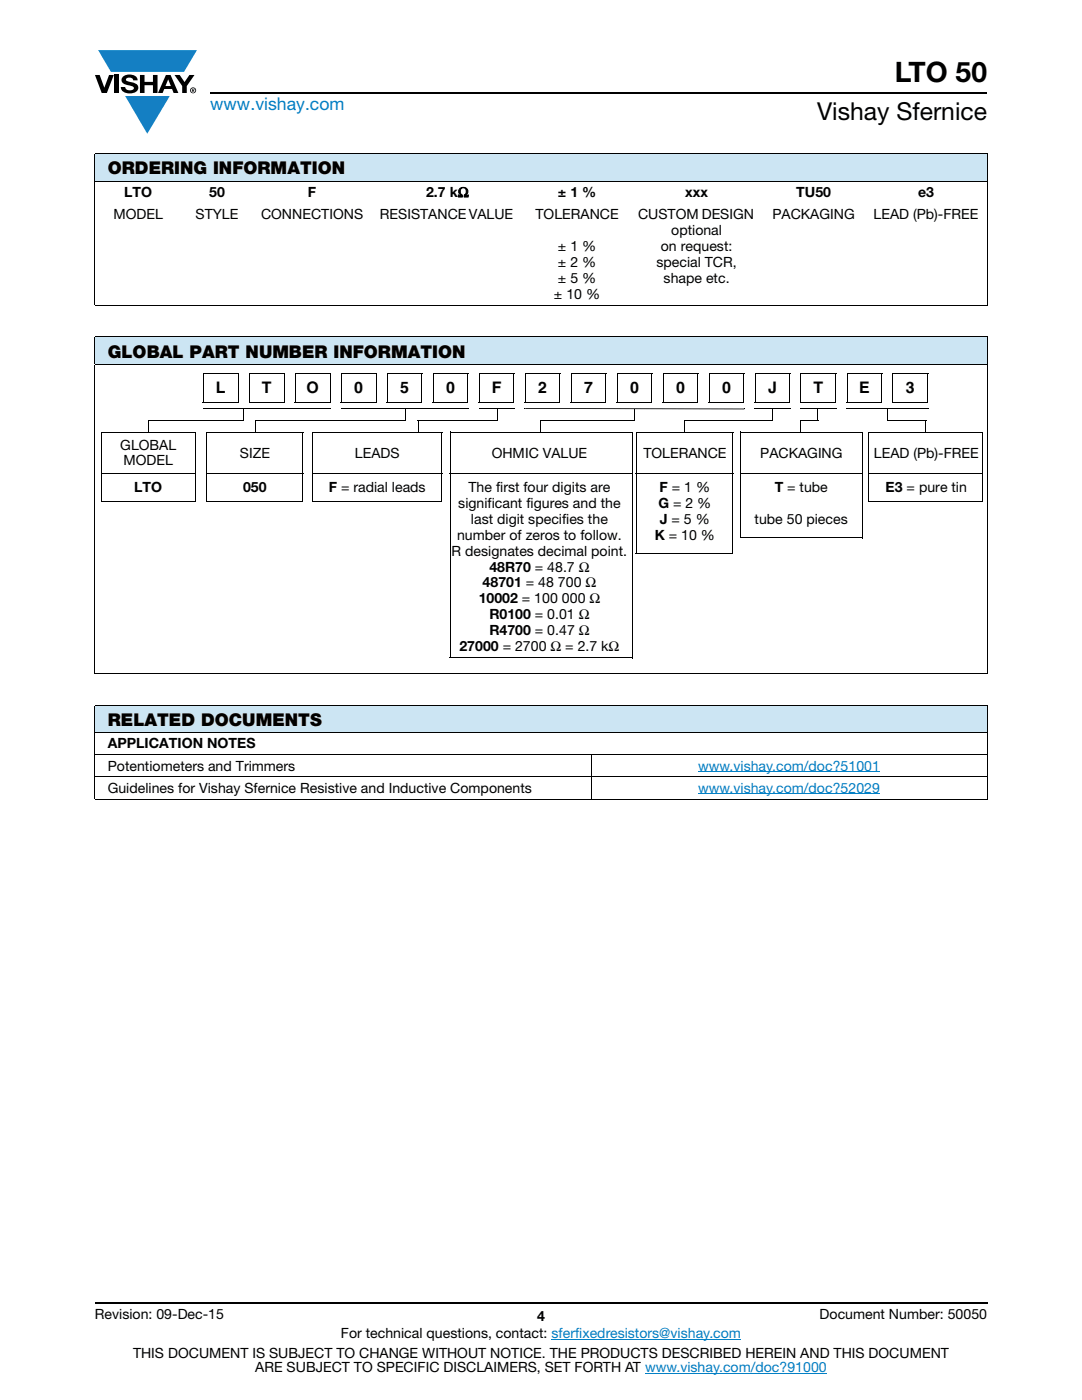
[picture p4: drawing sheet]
<svg xmlns="http://www.w3.org/2000/svg" width="216mm" height="279mm" viewBox="0 0 216 279" stroke-linecap="round" stroke-linejoin="round" font-family="sans-serif">
<defs><g id="words">
<text font-size="5.6" x="178.6" y="16.4">LTO 50</text>
<text font-size="4.9" x="163" y="24">Vishay Sfernice</text>
<text font-size="3.5" fill="#007ec4" x="42" y="21.9">www.vishay.com</text>
<g font-size="3.5">
<text x="21.5" y="34.8">ORDERING INFORMATION</text>
<text x="21.5" y="71.4">GLOBAL PART NUMBER INFORMATION</text>
<text x="21.5" y="144.9">RELATED DOCUMENTS</text>
</g>
<g font-size="3.2">
<text x="43.1" y="78.4">L</text>
<text x="52.2" y="78.4">T</text>
<text x="61.2" y="78.4">O</text>
<text x="70.7" y="78.4">0</text>
<text x="79.9" y="78.4">5</text>
<text x="89" y="78.4">0</text>
<text x="98.1" y="78.4">F</text>
<text x="107.4" y="78.4">2</text>
<text x="116.5" y="78.4">7</text>
<text x="125.7" y="78.4">0</text>
<text x="134.9" y="78.4">0</text>
<text x="144.1" y="78.4">0</text>
<text x="153.2" y="78.4">J</text>
<text x="162.3" y="78.4">T</text>
<text x="171.4" y="78.4">E</text>
<text x="180.8" y="78.4">3</text>
</g>
<g font-size="2.8">
<text x="24.8" y="39.3">LTO</text>
<text x="41.7" y="39.3">50</text>
<text x="61.4" y="39.3">F</text>
<text x="85" y="39.3">2.7 kΩ</text>
<text x="111.3" y="39.3">± 1 %</text>
<text x="136.7" y="39.3">xxx</text>
<text x="158.9" y="39.3">TU50</text>
<text x="183.2" y="39.3">e3</text>
<text x="22.6" y="43.7">MODEL</text>
<text x="39" y="43.7">STYLE</text>
<text x="52.1" y="43.7">CONNECTIONS</text>
<text x="75.8" y="43.7">RESISTANCE VALUE</text>
<text x="106.8" y="43.7">TOLERANCE</text>
<text x="127.3" y="43.7">CUSTOM DESIGN</text>
<text x="133.9" y="46.9">optional</text>
<text x="154.1" y="43.7">PACKAGING</text>
<text x="174.3" y="43.7">LEAD (Pb)-FREE</text>
<text x="111.3" y="50.1">± 1 %</text>
<text x="111.3" y="53.3">± 2 %</text>
<text x="131" y="53.3">special TCR,</text>
<text x="131.9" y="50.1">on request:</text>
<text x="110.5" y="59.6">± 10 %</text>
<text x="111.3" y="56.4">± 5 %</text>
<text x="132.4" y="56.4">shape etc.</text>
<text x="24" y="89.7">GLOBAL</text>
<text x="24.7" y="92.9">MODEL</text>
<text x="47.9" y="91.3">SIZE</text>
<text x="70.8" y="91.3">LEADS</text>
<text x="98.1" y="91.3">OHMIC VALUE</text>
<text x="128.4" y="91.3">TOLERANCE</text>
<text x="151.7" y="91.3">PACKAGING</text>
<text x="174.4" y="91.3">LEAD (Pb)-FREE</text>
<text x="26.8" y="98.2">LTO</text>
<text x="48.5" y="98.2">050</text>
<text x="65.6" y="98.2">F = radial leads</text>
<text x="91.4" y="101.4">significant figures and the</text>
<text x="93.5" y="98.2">The first four digits are</text>
<text x="131.4" y="101.4">G = 2 %</text>
<text x="131.6" y="98.2">F = 1 %</text>
<text x="154.6" y="98.2">T = tube</text>
<text x="176.7" y="98.2">E3 = pure tin</text>
<text x="91.2" y="107.7">number of zeros to follow.</text>
<text x="94" y="104.5">last digit specifies the</text>
<text x="130.6" y="107.7">K = 10 %</text>
<text x="131.7" y="104.5">J = 5 %</text>
<text x="150.6" y="104.5">tube 50 pieces</text>
<text x="90.1" y="110.9">R designates decimal point.</text>
<text x="96.3" y="117.2">48701 = 48 700 Ω</text>
<text x="97.6" y="114.1">48R70 = 48.7 Ω</text>
<text x="95.5" y="120.4">10002 = 100 000 Ω</text>
<text x="97.6" y="123.6">R0100 = 0.01 Ω</text>
<text x="91.7" y="129.9">27000 = 2700 Ω = 2.7 kΩ</text>
<text x="97.6" y="126.8">R4700 = 0.47 Ω</text>
<text x="21.5" y="149.4">APPLICATION NOTES</text>
<text x="21.5" y="153.8">Potentiometers and Trimmers</text>
<text x="21.5" y="158.2">Guidelines for Vishay Sfernice Resistive and Inductive Components</text>
<text x="18.9" y="263.3">Revision: 09-Dec-15</text>
<text x="107.2" y="263.6">4</text>
<text x="163.6" y="263.3">Document Number: 50050</text>
<text x="68" y="267.1">For technical questions, contact: sferfixedresistors@vishay.com</text>
<text x="26.5" y="271">THIS DOCUMENT IS SUBJECT TO CHANGE WITHOUT NOTICE. THE PRODUCTS DESCRIBED HEREIN AND THIS DOCUMENT</text>
<text x="50.9" y="273.8">ARE SUBJECT TO SPECIFIC DISCLAIMERS, SET FORTH AT www.vishay.com/doc?91000</text>
</g>
<g font-size="2.8" fill="#007ec4">
<text x="139.3" y="153.8">www.vishay.com/doc?51001</text>
<text x="139.3" y="158.2">www.vishay.com/doc?52029</text>
</g>
</g></defs>
<g fill="#147fc3">
<path d="M19.6 10h19.7l-2.6 4.3h-1.1h-13.5z"/>
<path d="M25 19.2h8.9l-4.5 7.5z"/>
</g>
<g fill="#000">
<path d="M18.9 15h1l.9 2.5 1-2.5h.9l-1.4 3.6h-1zM22.9 15h.9v3.6h-.9zM24.6 15.3a2.1 2.1 0 0 1 2.8 .3l.1 .4h-.9a.79 .79 0 0 0-.7-.5 .79 .79 0 0 0-.8 .4l.3 .3 1 .2a1.08 1.08 0 0 1 1.2 1 1.08 1.08 0 0 1-1.1 1.2 1.73 1.73 0 0 1-2.4-1.2h.9a.96 .96 0 0 0 .8 .6 .96 .96 0 0 0 .9-.4 1.31 1.31 0 0 0-1.2-.6 1.03 1.03 0 0 1-1.1-.6 1.03 1.03 0 0 1 .2-1.1zM27.9 15h.9v1.3h1.7v-1.3h.9v3.6h-.9v-1.6h-1.7v1.6h-.9zM34.8 15h1.1l.9 1.4 1-1.4h1l-1.5 2.2v1.4h-.9v-1.4z"/>
<path d="M33.6 15.9l.5 1.3h-1.1zM33.1 15l-1.6 3.6h1l.3-.8h1.5l.3 .8h1l-1.6-3.6z"/>
<path d="M38.4 17.8h.2v.2h-.2zM38.3 17.7v.7h.1v-.3l.4 .3-.2-.3 .2-.2-.1-.2z"/>
<path d="M38.1 18a.46 .46 0 0 1 .9 0 .46 .46 0 0 1-.9 0zM37.9 18a.6 .6 0 0 0 1.2 0 .6 .6 0 0 0-1.2 0z"/>
</g>
<path d="M42 18.6h155M18.9 260h178.1" fill="none" stroke="#000" stroke-width=".36"/>
<path d="M110 267.3h37.9M128.7 274h36.3" fill="none" stroke="#007ec4" stroke-width=".2"/>
<g fill="#cce5f3">
<path d="M18.9 30.7h178.1v5.5h-178.1z"/>
<path d="M18.9 67.2h178.1v5.5h-178.1z"/>
<path d="M18.9 140.8h178.1v5.5h-178.1z"/>
</g>
<path d="M139.3 154h36.3M139.3 158.4h36.3" fill="none" stroke="#007ec4" stroke-width=".2"/>
<g fill="none" stroke="#000" stroke-width=".2">
<path d="M18.9 30.7h178.1M18.9 36.2h178.1M18.9 30.8v30M197 30.8v30M18.9 60.9h178.1M18.9 67.2h178.1M18.9 72.7h178.1M18.9 67.3v5.4M18.9 72.8v61.5M40.6 74.6h7M40.6 74.5v5.8M47.5 74.6v5.8"/>
<path d="M49.8 74.6h7M49.8 74.5v5.8M56.7 74.6v5.8M58.9 74.6h7M58.9 74.5v5.8M65.8 74.6v5.8M68.1 74.5v5.8M68.1 74.6h7M75 74.6v5.8M77.3 74.6h7M77.3 74.5v5.8M84.2 74.6v5.8"/>
<path d="M86.4 74.6h7.1M86.4 74.5v5.8M93.4 74.6v5.8M95.6 74.6h7M95.6 74.5v5.8M102.6 74.6v5.8M104.8 74.5v5.8M104.8 74.6h7M111.7 74.6v5.8M114 74.5v5.8M114 74.6h7M120.9 74.6v5.8"/>
<path d="M123.1 74.6h7.1M123.1 74.5v5.8M130.1 74.6v5.8M132.3 74.6h7M132.3 74.5v5.8M139.2 74.6v5.8M141.5 74.5v5.8M141.5 74.6h7M148.4 74.6v5.8M150.7 74.6h7M150.7 74.5v5.8M157.6 74.6v5.8"/>
<path d="M159.8 74.6h7.1M159.8 74.5v5.8M166.8 74.6v5.8M169 74.5v5.8M169 74.6h7M175.9 74.6v5.8M178.2 74.6h7M178.2 74.5v5.8M185.1 74.6v5.8M197 67.3v5.4M197 72.8v61.5M20.3 86.3h18.8"/>
<path d="M20.3 94.6h18.8M20.3 86.2v13.9M29.6 83.9h19.1M29.7 83.8v2.5M39 86.3v13.9M40.5 80.3h7M40.6 81.5h25.4M41.3 86.3h19.2M41.3 94.6h19.2M41.3 86.2v13.9M48.7 81.5v2.5M49.7 80.3h7"/>
<path d="M58.8 80.3h7M60.4 86.3v13.9M62.4 86.2v13.9M62.4 86.3h25.8M62.5 94.6h25.8M68 80.3h7M68.1 81.5h25.4M77.2 80.3h7M80.8 81.5v2.5M80.9 83.9h-30v2.4M83.4 83.9h15.7M83.5 83.8v2.5"/>
<path d="M86.4 80.3h7M88.1 86.3v13.9M89.8 86.3h36.4M89.8 94.6h36.4M89.8 86.2v45.1M95.5 80.3h7.1M95.6 81.5h7M99.2 81.5v2.5M104.7 80.3h7M107.9 83.9h18.7M107.9 83.8v2.5M113.9 80.3h7"/>
<path d="M123.1 80.3h7M126.1 86.3v45.1M126.6 81.6v2.3M126.9 86.2v24.3M126.9 86.3h19.4M126.9 94.6h19.4M132.2 80.3h7M136.6 83.9h17.4M136.7 83.8v2.5M141.4 80.3h7M146.2 86.3v24.3M147.7 86.3h24.5"/>
<path d="M147.7 94.6h24.5M147.7 86.2v21.2M150.6 80.3h7M150.7 81.5h7M154.1 81.6v2.3M159.7 80.3h7.1M159.9 81.5h7M163.2 81.6v2.3M163.3 83.9l-3.5-.1v2.5M168.9 80.3h7M169 81.5h16.2M172.1 86.3v21.1"/>
<path d="M173.3 86.3h22.9M173.3 94.6h22.9M173.3 86.2v13.9M177.1 81.6v2.3M177.2 83.9h7.6M178.1 80.3h7M184.7 83.8v2.5M196.1 86.3v13.9M20.2 100.1h18.8M41.2 100.1h19.2M62.4 100.1h25.7M126.9 110.5h19.3"/>
<path d="M147.6 107.4h24.5M173.2 100.1h22.9M18.9 134.4h178.1M89.7 131.3h36.4M18.9 140.8h178.1M18.9 146.3h178.1M18.9 150.7h178.1M18.9 155.1h178.1M18.9 159.5h178.1M18.9 140.8v18.6M117.9 150.6v9M197 140.8v18.6"/>
</g>
<g fill="#000">
<path d="M20.2 94.5l.1 .2zM40.5 81.4l.1 .2zM41.2 94.5l.1 .2zM62.4 94.5l.1 .2zM68 81.4l.1 .2zM89.7 94.5l.1 .2zM95.5 81.4l.1 .2zM104.7 81.4l.1 .2zM126.9 94.5v.2zM147.6 94.5l.1 .2zM148.5 81.5l.1 .2zM150.6 81.4l.1 .2z"/>
<path d="M159.8 81.4l.1 .2zM168.9 81.4l.1 .2zM173.2 94.5l.1 .2z"/>
</g>
<path d="M104.8 81.6h43.7" fill="none" stroke="#000" stroke-width=".28"/>
<use href="#words"/>
</svg>
